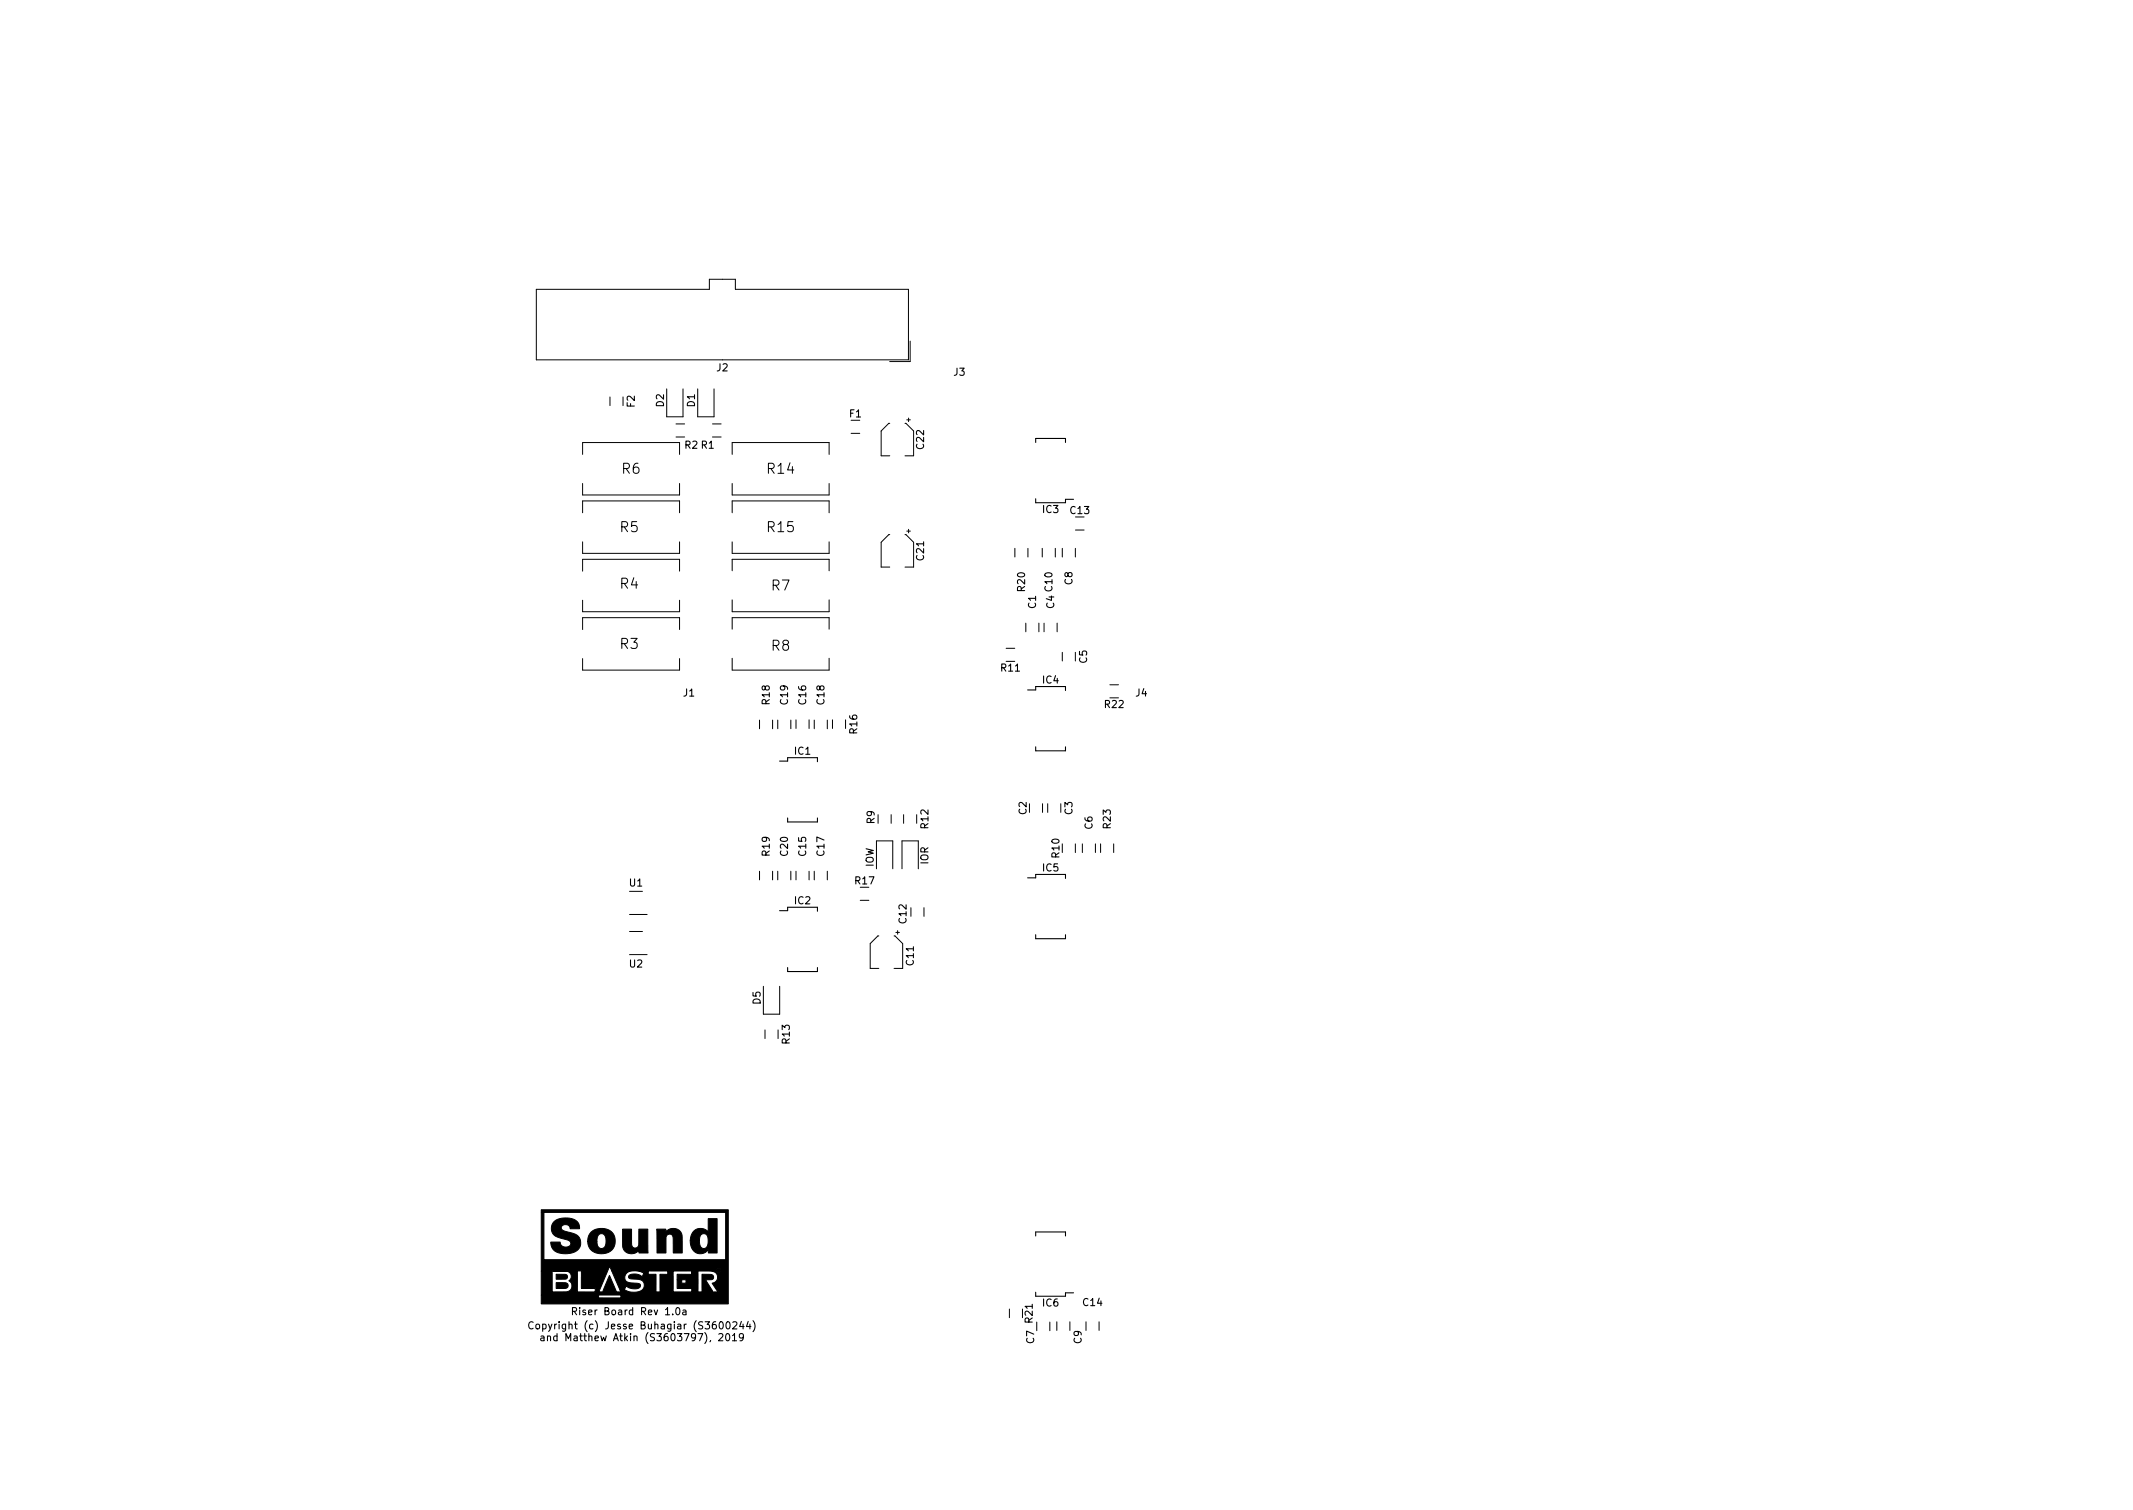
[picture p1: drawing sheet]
<svg xmlns="http://www.w3.org/2000/svg" width="297mm" height="210mm" viewBox="0 0 297 210" stroke-linecap="round" stroke-linejoin="round" font-family="sans-serif">
<defs><g id="words">
<g font-size="2">
<text x="86.6" y="66">R6</text>
<text x="106.9" y="66">R14</text>
<text x="86.4" y="74.1">R5</text>
<text x="106.9" y="74.1">R15</text>
<text x="86.4" y="82">R4</text>
<text x="107.5" y="82.2">R7</text>
<text x="86.4" y="90.4">R3</text>
<text x="107.5" y="90.6">R8</text>
</g>
<g font-size="1.4">
<text x="99.8" y="51.7">J2</text>
<text x="132.8" y="52.3">J3</text>
<text x="88.4" y="56.7" transform="rotate(-90 88.4 56.7)">F2</text>
<text x="92.4" y="56.6" transform="rotate(-90 92.4 56.6)">D2</text>
<text x="96.8" y="56.6" transform="rotate(-90 96.8 56.6)">D1</text>
<text x="118.3" y="58.1">F1</text>
<text x="95.4" y="62.5">R2 R1</text>
<text x="128.7" y="62.5" transform="rotate(-90 128.7 62.5)">C22</text>
<text x="145.2" y="71.4">IC3</text>
<text x="149.1" y="71.6">C13</text>
<text x="128.7" y="78" transform="rotate(-90 128.7 78)">C21</text>
<text x="142.7" y="82.3" transform="rotate(-90 142.7 82.3)">R20</text>
<text x="149.3" y="81.4" transform="rotate(-90 149.3 81.4)">C8</text>
<text x="144.3" y="84.7" transform="rotate(-90 144.3 84.7)">C1</text>
<text x="146.8" y="84.7" transform="rotate(-90 146.8 84.7)">C4 C10</text>
<text x="139.4" y="93.5">R11</text>
<text x="145.2" y="95.2">IC4</text>
<text x="151.4" y="92.3" transform="rotate(-90 151.4 92.3)">C5</text>
<text x="95.2" y="97">J1</text>
<text x="107.2" y="98" transform="rotate(-90 107.2 98)">R18</text>
<text x="109.7" y="98" transform="rotate(-90 109.7 98)">C19</text>
<text x="112.3" y="98" transform="rotate(-90 112.3 98)">C16</text>
<text x="114.8" y="98" transform="rotate(-90 114.8 98)">C18</text>
<text x="153.9" y="98.6">R22</text>
<text x="158.2" y="97">J4</text>
<text x="110.7" y="105.1">IC1</text>
<text x="119.4" y="102.1" transform="rotate(-90 119.4 102.1)">R16</text>
<text x="143" y="113.4" transform="rotate(-90 143 113.4)">C2</text>
<text x="149.3" y="113.4" transform="rotate(-90 149.3 113.4)">C3</text>
<text x="107.2" y="119.1" transform="rotate(-90 107.2 119.1)">R19</text>
<text x="109.7" y="119.1" transform="rotate(-90 109.7 119.1)">C20</text>
<text x="112.3" y="119.1" transform="rotate(-90 112.3 119.1)">C15</text>
<text x="114.8" y="119.1" transform="rotate(-90 114.8 119.1)">C17</text>
<text x="121.8" y="114.7" transform="rotate(-90 121.8 114.7)">R9</text>
<text x="129.3" y="115.3" transform="rotate(-90 129.3 115.3)">R12</text>
<text x="147.5" y="119.4" transform="rotate(-90 147.5 119.4)">R10</text>
<text x="152.1" y="115.4" transform="rotate(-90 152.1 115.4)">C6</text>
<text x="154.7" y="115.3" transform="rotate(-90 154.7 115.3)">R23</text>
<text x="87.7" y="123.4">U1</text>
<text x="110.7" y="125.9">IC2</text>
<text x="119.1" y="123.1">R17</text>
<text x="121.7" y="120.8" transform="rotate(-90 121.7 120.8)">IOW</text>
<text x="129.3" y="120.4" transform="rotate(-90 129.3 120.4)">IOR</text>
<text x="145.2" y="121.3">IC5</text>
<text x="126.2" y="128.5" transform="rotate(-90 126.2 128.5)">C12</text>
<text x="87.7" y="134.7">U2</text>
<text x="127.2" y="134.4" transform="rotate(-90 127.2 134.4)">C11</text>
<text x="105.9" y="139.8" transform="rotate(-90 105.9 139.8)">D5</text>
<text x="110" y="145.3" transform="rotate(-90 110 145.3)">R13</text>
<text x="75.9" y="185.1">Copyright (c) Jesse Buhagiar (S3600244)</text>
<text x="80.7" y="183.1">Riser Board Rev 1.0a</text>
<text x="143.8" y="184.2" transform="rotate(-90 143.8 184.2)">R21</text>
<text x="145.2" y="181.9">IC6</text>
<text x="150.9" y="181.9">C14</text>
<text x="77.5" y="186.7">and Matthew Atkin (S3603797), 2019</text>
<text x="144" y="187.1" transform="rotate(-90 144 187.1)">C7</text>
<text x="150.6" y="187.1" transform="rotate(-90 150.6 187.1)">C9</text>
</g>
</g></defs>
<g fill="none" stroke="#000" stroke-width=".15">
<path d="M144.2 61.6v-.5h4.2v.5M144.2 69.4v.6h4.2v-.5h1.1M143.1 96.1h1.1v-.5h4.2v.6M108.6 106h1.1v-.5h4.1v.6M109.7 113.9v.6h4.1v-.6M144.2 104v.5h4.2v-.5M108.6 126.8h1.1v-.5h4.1v.6M109.7 134.7v.6h4.1v-.6M143.1 122.2h1.1v-.4h4.2v.5M144.2 130.1v.6h4.2v-.6M144.2 179.9v.6h4.2v-.5h1.1M144.2 172.1v-.6h4.2v.6"/>
<path d="M74.2 184.1a.47 .47 0 0 0-.6 .4 .47 .47 0 0 0 .5 .5l.1-.1M74.7 184.5l.1-.1 .3 .1v.4v.1h-.3l-.1-.1zM75.3 186.1h.4l.1 .6M75.8 186.3h-.4l-.1 .2 .1 .2 .4-.1M76.2 186.1l.2-.1 .2 .1 .1 .6M76.2 186v.7M79.7 182.6l.5-.1 .1-.1-.1-.2-.5-.1v1M80 182.6l.3 .5M95.1 182.5h.4v.6M95.5 182.6l-.3 .1-.1 .1 .1 .3 .3-.1M102 186l.3-.3v1M102 186.7h.6"/>
<path d="M103.2 184l-.2 .7h.6M103.5 184.4v.6M103.5 186.1l-.2 .2h-.2l-.1-.2 .1-.4h.2l.2 .1a.66 .66 0 0 1-.3 .9h-.1M104.2 184l-.2 .7h.6M104.4 184.4v.6M104.9 183.9a1.15 1.15 0 0 1 0 1.5"/>
</g>
<g fill="none" stroke="#000" stroke-width=".14">
<path d="M74.7 40.3h24.1v-1.4h3.6v1.4h24.1v9.8h-51.8zM84.9 55.3v1.2M86.8 55.3v1.2M92.8 54.2v3.8h2.3v-3.8M94.1 59h1.2M97.2 54.2v3.8h2.2v-3.8M99.2 59h1.2M123.9 58.9h-.1l-1.1 1.1v3.5h1.2M126 58.9h.2l1 1.1v3.5h-1.2M126.3 58.5h.5M126.5 58.2v.5M126.7 47.5v2.8h-2.8"/>
<path d="M81.1 79.5v-1.6h13.5v1.6M81.1 75.5v1.6h13.5v-1.6M81.1 71.4v-1.6h13.5v1.6M81.1 67.3v1.6h13.5v-1.6M81.1 63.3v-1.7h13.5v1.7M94.1 60.8h1.2M99.2 60.8h1.2M102 63.3v-1.7h13.5v1.7M102 67.3v1.6h13.5v-1.6M102 71.4v-1.6h13.5v1.6M102 75.5v1.6h13.5v-1.6M102 79.5v-1.6h13.5v1.6"/>
<path d="M118.5 60.3h1.2M123.9 74.4h-.1l-1.1 1.1v3.5h1.2M126 74.4h.2l1 1.1v3.5h-1.2M126.3 74h.5M126.5 73.7v.5M141.3 76.4v1.2M143.2 76.4v1.2M145.1 76.4v1.2M147 76.4v1.2M147.9 76.4v1.2M149.8 76.4v1.2M149.8 73.8h1.2"/>
<path d="M81.1 83.6v1.6h13.5v-1.6M81.1 87.7v-1.7h13.5v1.7M81.1 91.7v1.6h13.5v-1.6M102 83.5v1.7h13.5v-1.7M102 87.6v-1.6h13.5v1.6M102 91.7v1.6h13.5v-1.6M140.1 90.3h1.2M142.9 86.8v1.2M144.7 86.8v1.2M145.4 86.8v1.2M147.2 86.8v1.2M147.9 90.8v1.2"/>
<path d="M149.8 90.8v1.2M154.6 95.4h1.2M105.8 100.3v1.2M107.6 100.3v1.2M108.3 100.3v1.2M110.1 100.3v1.2M110.8 100.2v1.2M112.7 100.2v1.2M113.4 100.3v1.2M115.2 100.3v1.2M115.9 100.2v1.2M117.8 100.2v1.2"/>
<path d="M124.1 113.4v1.2M125.8 113.4v1.2M127.7 113.4v1.2M145.2 111.9v1.2M145.9 111.9v1.2M147.7 111.9v1.2M149.8 117.5v1.2M150.7 117.5v1.2M152.5 117.5v1.2M153.3 117.5v1.2M155.1 117.5v1.2M87.7 127.3h2.4"/>
<path d="M87.7 124.1h1.8M87.7 132.9h2.4M87.7 129.7h1.8M105.8 121.3v1.2M106.3 137.3v3.9h2.3v-3.9M107.6 121.3v1.2M108.3 121.3v1.2M110.1 121.3v1.2M110.8 121.3v1.2M112.7 121.3v1.2M113.4 121.3v1.2M115.2 121.3v1.2"/>
<path d="M119.8 125.4h1.2M122.1 121v-3.9h2.2v3.9M122.4 130.3h-.2l-1 1.1v3.4h1.2M124.5 130.3h.1l1.1 1.1v3.4h-1.2M124.8 129.8h.5M125 129.6v.5M125.6 121v-3.9h2.3v3.9M126.9 126.4v1.2M128.7 126.4v1.2M106.5 143.4v1.2M108.4 143.4v1.2M140.6 182.3v1.2"/>
<path d="M144.4 184.1v1.2M146.2 184.1v1.2M147.2 184.1v1.2M149 184.1v1.2M151.2 184.1v1.2M153.1 184.1v1.2"/>
</g>
<path d="M77.4 178.6h.8a.67 .67 0 0 1 .9 .4 .65 .65 0 0 1-.9 .4h-.8zM77.4 177.4h.8a.56 .56 0 0 1 .8 .4l-.1 .2-.1 .1h-1.4zM77.1 170.1a2.72 2.72 0 0 1 3.4 .1l.2 .4v.5h-1.3a.6 .6 0 0 0-.6-.6 .6 .6 0 0 0-.6 .6 3.5 3.5 0 0 0 1.8 .7 1.4 1.4 0 0 1 .8 1.5 1.4 1.4 0 0 1-1.3 1.2 2.97 2.97 0 0 1-2.5-.5l-.2-.4-.1-.7h1.3a.77 .77 0 0 0 .7 .7 .77 .77 0 0 0 .8-.4 1.08 1.08 0 0 0-1.1-.7 1.58 1.58 0 0 1-1.6-1.6zM82.3 171.6a2.07 2.07 0 0 1 3.3 .7 1.88 1.88 0 0 1-.6 1.9 1.88 1.88 0 0 1-2 .2 1.6 1.6 0 0 1-1.2-1.5h1.3v.1a.64 .64 0 0 0 .3 .7 .64 .64 0 0 0 .8-.1 1.5 1.5 0 0 0-.2-1.8h-.1a.7 .7 0 0 0-.8 .9v.2h-1.3v-.1a1.7 1.7 0 0 1 .5-1.2zM86.7 171.1h1.2l.1 1.9a.57 .57 0 0 0 .2 .6 .57 .57 0 0 0 .6 0l.2-.3v-2.2h1.2v3.4h-1.2v-.4a1.29 1.29 0 0 1-1.6 .4 1.29 1.29 0 0 1-.7-1.5zM91.4 171.1h1.3v.4a1.3 1.3 0 0 1 1.6-.4 1.3 1.3 0 0 1 .7 1.5v1.9h-1.2v-1.6a.84 .84 0 0 0-.5-1.1 .74 .74 0 0 0-.6 1.1v1.6h-1.2zM96.6 171.4a1.37 1.37 0 0 1 2 .1v-1.8h1.3v4.8h-1.2l-.1-.5a1.35 1.35 0 0 1-1.5 .5 1.35 1.35 0 0 1-1-1.3v-.5h1.3v.2a.69 .69 0 0 0 .2 .7 .69 .69 0 0 0 .7 .2 1.6 1.6 0 0 0 0-1.9 .63 .63 0 0 0-.7 0 .63 .63 0 0 0-.2 .7v.1h-1.3a1.96 1.96 0 0 1 .5-1.3zM100.1 176.8h.1zM99.9 176.8l.1 .3 .1-.2 .1 .2v-.3l-.2-.1a.22 .22 0 0 1 .3 .2 .22 .22 0 0 1-.3 .2 .22 .22 0 0 1-.1-.3zM75.4 168.4h26v13.2h-26v-1.3h8v.4h3.1v-.4h-11.1v-3.3l1.5 .1v2.7l-.1 .1h1.8a.84 .84 0 0 0 1-.5 .84 .84 0 0 0-.4-1.1 .8 .8 0 0 0 .2-1 .8 .8 0 0 0-1-.3h-1.4h3.3h.1v2.6l-.1 .3h3.7v-.2l.9-2.1 .9 2.1-.1 .2h.8l-.2-.3h.8a2.31 2.31 0 0 0 2.5-.1 .88 .88 0 0 0 0-1 .88 .88 0 0 0-1-.4h-.7a.34 .34 0 0 1-.4-.4 .34 .34 0 0 1 .5-.3 1.38 1.38 0 0 1 1.3 .3l.1 .1 .3-.6h-.1a2.16 2.16 0 0 0-2.4 .1 .79 .79 0 0 0-.1 1 .79 .79 0 0 0 .9 .3 1.22 1.22 0 0 1 1.2 .3v.1a.87 .87 0 0 1-1.2 .4l-.6-.2-.1-.2-.4 .6h-.6l-1.1-2.7h5.1v.6l1.1-.1v2.3l-.1 .2h.7l-.1-.2v-2.3l1.1 .1v-.5h.7v.1v2.8h2.6v-.5h-2v-1.2h.6v.5h.6v-.5h-1.2v-.8h1.8l.2 .1v-.5l.9 .1v2.6l-.1 .2h.7v-2.5h.6a.88 .88 0 0 1 1 .3 .46 .46 0 0 1-.2 .5 .46 .46 0 0 1-.5 0h-.4l.4 .8a1.26 1.26 0 0 1 .5 .9h.8l-.8-1.2a.87 .87 0 0 0 .7-1.1 .87 .87 0 0 0-1.1-.6l-13.6-.1h14.6a.29 .29 0 0 0 .4 .3 .29 .29 0 0 0 .1-.5 .29 .29 0 0 0-.5 .1v.1h-14.6l-.3-.6-1.5 3.5h-.5v-.5l-.2 .1h-1.7v-2.3l.1-.1h-5.7v-8.2h.3v6.6h25.3v-6.6h-25.6z" fill="#000" stroke="#000" stroke-width=".14"/>
<use href="#words"/>
</svg>
